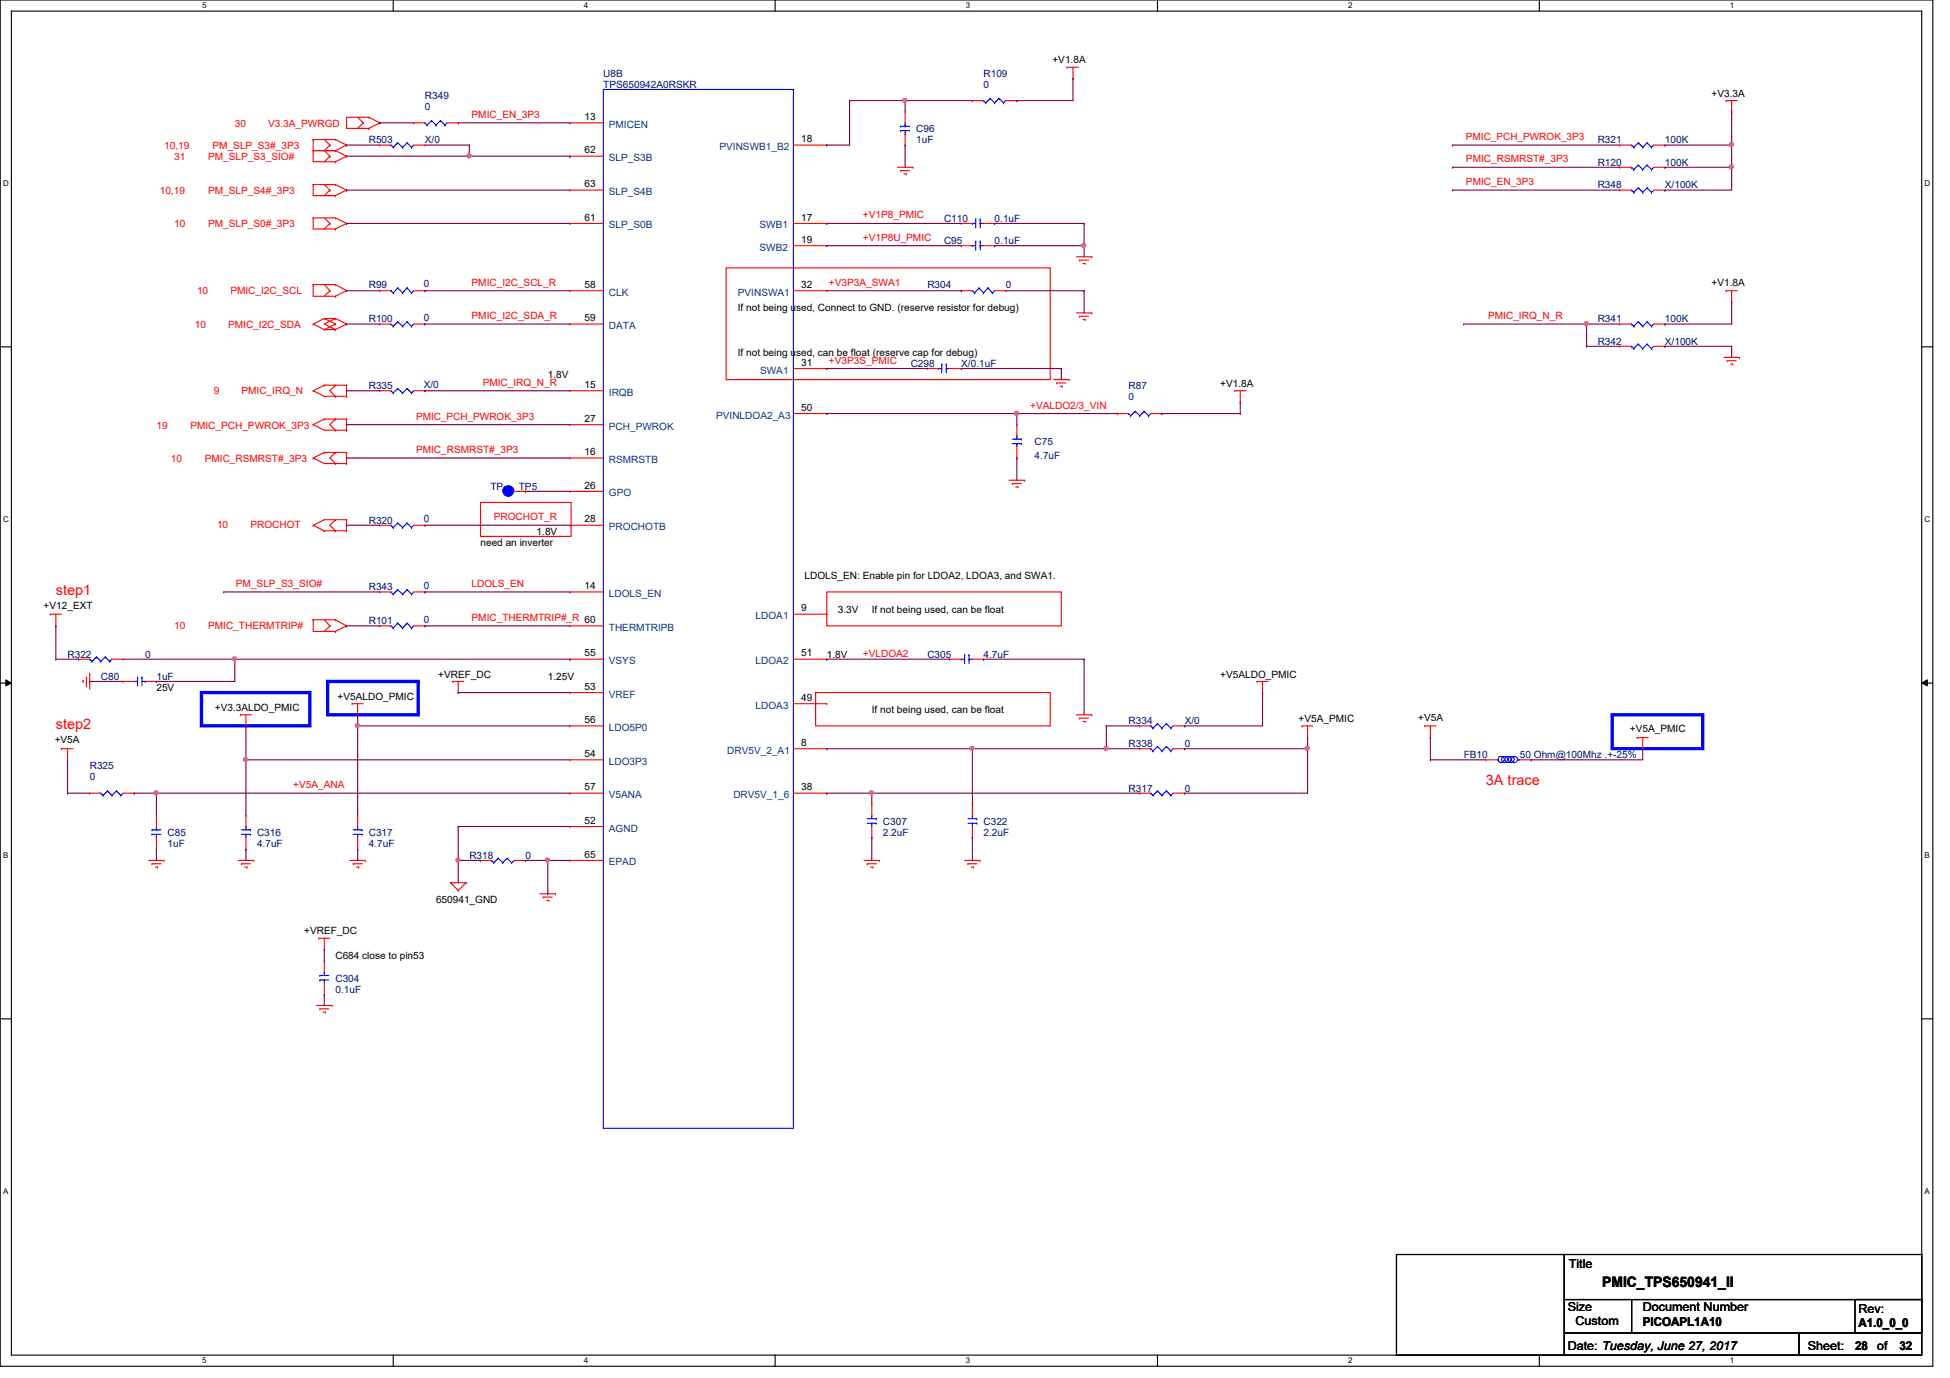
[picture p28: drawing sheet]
<svg xmlns="http://www.w3.org/2000/svg" width="297mm" height="210mm" viewBox="0 0 297 210" stroke-linecap="round" stroke-linejoin="round" font-family="sans-serif">
<defs><g id="words">
<g font-size="2.2" fill="#f00">
<text x="8.5" y="90.6">step1</text>
<text x="8.5" y="111">step2</text>
<text x="226.4" y="119.5">3A trace</text>
</g>
<text font-size="2.2" x="244" y="196">PMIC_TPS650941_II</text>
<g font-size="1.9">
<text x="239" y="193.1">Title</text>
<text x="238.8" y="199.6">Size</text>
<text x="240" y="201.8">Custom</text>
<text x="250.2" y="199.6">Document Number</text>
<text x="250.2" y="201.9">PICOAPL1A10</text>
<text x="283.1" y="202.1">A1.0_0_0</text>
<text x="283.1" y="200">Rev:</text>
<text x="238.8" y="205.6">Date: Tuesday, June 27, 2017</text>
<text x="275.4" y="205.6">Sheet:</text>
<text x="282.6" y="205.7">28</text>
<text x="286" y="205.6">of</text>
<text x="289.3" y="205.7">32</text>
</g>
<g font-size="1.5" fill="#000080">
<text x="91.9" y="11.7">U8B</text>
<text x="149.8" y="11.7">R109</text>
<text x="64.7" y="15.1">R349</text>
<text x="64.7" y="16.8">0</text>
<text x="91.9" y="13.4">TPS650942A0RSKR</text>
<text x="149.8" y="13.4">0</text>
<text x="56.2" y="21.8">R503</text>
<text x="64.7" y="21.8">X/0</text>
<text x="139.6" y="20.2">C96</text>
<text x="139.6" y="21.8">1uF</text>
<text x="243.4" y="21.8">R321</text>
<text x="253.6" y="21.8">100K</text>
<text x="243.4" y="28.7">R348</text>
<text x="243.4" y="25.2">R120</text>
<text x="253.6" y="28.7">X/100K</text>
<text x="253.6" y="25.2">100K</text>
<text x="143.8" y="33.8">C110</text>
<text x="151.5" y="33.8">0.1uF</text>
<text x="143.8" y="37.2">C95</text>
<text x="151.5" y="37.2">0.1uF</text>
<text x="56.2" y="43.9">R99</text>
<text x="64.6" y="43.8">0</text>
<text x="141.3" y="43.9">R304</text>
<text x="153.2" y="43.9">0</text>
<text x="56.2" y="49.1">R100</text>
<text x="64.6" y="48.9">0</text>
<text x="243.4" y="49.1">R341</text>
<text x="243.4" y="52.5">R342</text>
<text x="253.6" y="49.1">100K</text>
<text x="253.6" y="52.5">X/100K</text>
<text x="56.2" y="59.3">R335</text>
<text x="64.6" y="59.1">X/0</text>
<text x="138.7" y="55.9">C298</text>
<text x="146.4" y="55.9">X/0.1uF</text>
<text x="171.9" y="59.3">R87</text>
<text x="171.9" y="61">0</text>
<text x="157.6" y="67.8">C75</text>
<text x="157.6" y="69.9">4.7uF</text>
<text x="74.7" y="74.6">TP</text>
<text x="79" y="74.6">TP5</text>
<text x="56.2" y="79.8">R320</text>
<text x="64.6" y="79.5">0</text>
<text x="56.2" y="89.9">R343</text>
<text x="64.6" y="89.7">0</text>
<text x="56.2" y="95">R101</text>
<text x="64.6" y="94.8">0</text>
<text x="10.3" y="100.2">R322</text>
<text x="22.1" y="100.2">0</text>
<text x="141.3" y="100.2">C305</text>
<text x="149.8" y="100.2">4.7uF</text>
<text x="15.4" y="103.5">C80</text>
<text x="23.8" y="103.5">1uF</text>
<text x="171.9" y="110.3">R334</text>
<text x="171.9" y="113.8">R338</text>
<text x="180.5" y="110.3">X/0</text>
<text x="180.5" y="113.8">0</text>
<text x="13.7" y="117.2">R325</text>
<text x="13.7" y="118.9">0</text>
<text x="223" y="115.5">FB10</text>
<text x="231.5" y="115.5">50 Ohm@100Mhz .+-25%</text>
<text x="134.5" y="125.6">C307</text>
<text x="149.8" y="125.6">C322</text>
<text x="171.9" y="120.6">R317</text>
<text x="180.5" y="120.6">0</text>
<text x="25.5" y="127.3">C85</text>
<text x="25.5" y="129">1uF</text>
<text x="39.2" y="127.3">C316</text>
<text x="39.2" y="129">4.7uF</text>
<text x="56.2" y="127.3">C317</text>
<text x="56.2" y="129">4.7uF</text>
<text x="71.5" y="130.8">R318</text>
<text x="80" y="130.8">0</text>
<text x="134.5" y="127.3">2.2uF</text>
<text x="149.8" y="127.3">2.2uF</text>
<text x="51.1" y="149.5">C304</text>
<text x="51.1" y="151.2">0.1uF</text>
</g>
<g font-size="1.5">
<text x="160.3" y="9.6">+V1.8A</text>
<text x="260.7" y="14.7">+V3.3A</text>
<text x="89" y="18.3">13</text>
<text x="89" y="23.4">62</text>
<text x="122" y="21.7">18</text>
<text x="89" y="28.5">63</text>
<text x="89" y="33.6">61</text>
<text x="122" y="33.6">17</text>
<text x="122" y="37">19</text>
<text x="89" y="43.9">58</text>
<text x="112.4" y="47.4">If not being used, Connect to GND. (reserve resistor for debug)</text>
<text x="122" y="43.9">32</text>
<text x="260.7" y="43.6">+V1.8A</text>
<text x="89" y="48.9">59</text>
<text x="83.4" y="57.6">1.8V</text>
<text x="89" y="59.1">15</text>
<text x="112.4" y="54.2">If not being used, can be float (reserve cap for debug)</text>
<text x="122" y="55.7">31</text>
<text x="185.9" y="58.9">+V1.8A</text>
<text x="89" y="64.3">27</text>
<text x="122" y="62.6">50</text>
<text x="89" y="69.3">16</text>
<text x="89" y="74.4">26</text>
<text x="73.2" y="83.1">need an inverter</text>
<text x="81.7" y="81.4">1.8V</text>
<text x="89" y="79.6">28</text>
<text x="89" y="89.7">14</text>
<text x="122.6" y="88.2">LDOLS_EN: Enable pin for LDOA2, LDOA3, and SWA1.</text>
<text x="6.6" y="92.8">+V12_EXT</text>
<text x="122" y="93.1">9</text>
<text x="127.6" y="93.3">3.3V</text>
<text x="132.8" y="93.3">If not being used, can be float</text>
<text x="89" y="100">55</text>
<text x="122" y="100">51</text>
<text x="125.9" y="100.2">1.8V</text>
<text x="23.8" y="105.2">25V</text>
<text x="51.4" y="106.6">+V5ALDO_PMIC</text>
<text x="66.8" y="103.2">+VREF_DC</text>
<text x="83.4" y="103.5">1.25V</text>
<text x="89" y="105.1">53</text>
<text x="122" y="106.8">49</text>
<text x="185.9" y="103.2">+V5ALDO_PMIC</text>
<text x="8.3" y="113.2">+V5A</text>
<text x="32.7" y="108.3">+V3.3ALDO_PMIC</text>
<text x="89" y="110.2">56</text>
<text x="122" y="113.6">8</text>
<text x="132.8" y="108.6">If not being used, can be float</text>
<text x="197.8" y="110">+V5A_PMIC</text>
<text x="216" y="109.8">+V5A</text>
<text x="248.3" y="111.5">+V5A_PMIC</text>
<text x="89" y="115.3">54</text>
<text x="89" y="120.4">57</text>
<text x="89" y="125.5">52</text>
<text x="122" y="120.4">38</text>
<text x="89" y="130.6">65</text>
<text x="66.4" y="137.6">650941_GND</text>
<text x="46.4" y="142.3">+VREF_DC</text>
<text x="51.1" y="146.1">C684 close to pin53</text>
</g>
<g font-size="1.5" fill="#f00">
<text x="71.8" y="17.9">PMIC_EN_3P3</text>
<text x="25" y="22.7">10,19</text>
<text x="32.4" y="22.7">PM_SLP_S3#_3P3</text>
<text x="35.8" y="19.3">30</text>
<text x="40.8" y="19.3">V3.3A_PWRGD</text>
<text x="223.3" y="21.3">PMIC_PCH_PWROK_3P3</text>
<text x="24.3" y="29.5">10,19</text>
<text x="26.5" y="24.4">31</text>
<text x="31.7" y="29.5">PM_SLP_S4#_3P3</text>
<text x="31.7" y="24.4">PM_SLP_S3_SIO#</text>
<text x="223.3" y="28.2">PMIC_EN_3P3</text>
<text x="223.3" y="24.7">PMIC_RSMRST#_3P3</text>
<text x="26.5" y="34.6">10</text>
<text x="31.7" y="34.6">PM_SLP_S0#_3P3</text>
<text x="131.4" y="33.3">+V1P8_PMIC</text>
<text x="131.4" y="36.7">+V1P8U_PMIC</text>
<text x="30" y="44.8">10</text>
<text x="35.1" y="44.8">PMIC_I2C_SCL</text>
<text x="71.8" y="43.5">PMIC_I2C_SCL_R</text>
<text x="126.3" y="43.5">+V3P3A_SWA1</text>
<text x="29.7" y="50">10</text>
<text x="34.8" y="50">PMIC_I2C_SDA</text>
<text x="71.8" y="48.6">PMIC_I2C_SDA_R</text>
<text x="226.7" y="48.6">PMIC_IRQ_N_R</text>
<text x="32.6" y="59.9">9</text>
<text x="36.8" y="59.9">PMIC_IRQ_N</text>
<text x="73.5" y="58.8">PMIC_IRQ_N_R</text>
<text x="126.3" y="55.4">+V3P3S_PMIC</text>
<text x="23.8" y="65.3">19</text>
<text x="29" y="65.3">PMIC_PCH_PWROK_3P3</text>
<text x="63.4" y="63.9">PMIC_PCH_PWROK_3P3</text>
<text x="156.9" y="62.2">+VALDO2/3_VIN</text>
<text x="26" y="70.4">10</text>
<text x="31.2" y="70.4">PMIC_RSMRST#_3P3</text>
<text x="63.4" y="69">PMIC_RSMRST#_3P3</text>
<text x="33.1" y="80.4">10</text>
<text x="38.1" y="80.4">PROCHOT</text>
<text x="75.2" y="79.2">PROCHOT_R</text>
<text x="35.9" y="89.4">PM_SLP_S3_SIO#</text>
<text x="71.8" y="89.4">LDOLS_EN</text>
<text x="26.5" y="95.8">10</text>
<text x="31.7" y="95.8">PMIC_THERMTRIP#</text>
<text x="71.8" y="94.6">PMIC_THERMTRIP#_R 60</text>
<text x="131.4" y="100.1">+VLDOA2</text>
<text x="44.7" y="120.1">+V5A_ANA</text>
</g>
<g font-size="1.5" fill="#004080">
<text x="92.7" y="19.5">PMICEN</text>
<text x="109.6" y="22.9">PVINSWB1_B2</text>
<text x="92.7" y="24.6">SLP_S3B</text>
<text x="92.7" y="29.7">SLP_S4B</text>
<text x="92.7" y="34.8">SLP_S0B</text>
<text x="115.7" y="34.8">SWB1</text>
<text x="115.7" y="38.2">SWB2</text>
<text x="92.7" y="45">CLK</text>
<text x="112.4" y="45">PVINSWA1</text>
<text x="92.7" y="50.1">DATA</text>
<text x="115.8" y="56.9">SWA1</text>
<text x="92.7" y="60.3">IRQB</text>
<text x="92.7" y="65.4">PCH_PWROK</text>
<text x="109.1" y="63.8">PVINLDOA2_A3</text>
<text x="92.7" y="70.5">RSMRSTB</text>
<text x="92.7" y="75.6">GPO</text>
<text x="92.7" y="80.8">PROCHOTB</text>
<text x="92.7" y="90.9">LDOLS_EN</text>
<text x="115.1" y="94.3">LDOA1</text>
<text x="92.7" y="96.1">THERMTRIPB</text>
<text x="92.7" y="101.2">VSYS</text>
<text x="115.1" y="101.2">LDOA2</text>
<text x="92.7" y="106.3">VREF</text>
<text x="115.1" y="108">LDOA3</text>
<text x="92.7" y="111.3">LDO5P0</text>
<text x="92.7" y="116.5">LDO3P3</text>
<text x="110.8" y="114.8">DRV5V_2_A1</text>
<text x="92.7" y="121.6">V5ANA</text>
<text x="111.7" y="121.6">DRV5V_1_6</text>
<text x="92.7" y="126.7">AGND</text>
<text x="92.7" y="131.8">EPAD</text>
</g>
<g font-size="1.2">
<text x="30.8" y="1.3">5</text>
<text x="88.9" y="1.3">4</text>
<text x="147.1" y="1.3">3</text>
<text x="205.4" y="1.3">2</text>
<text x="263.5" y="1.3">1</text>
<text x=".5" y="28.4">D</text>
<text x="293.2" y="28.4">D</text>
<text x=".5" y="79.5">C</text>
<text x="293.2" y="79.5">C</text>
<text x=".5" y="130.7">B</text>
<text x="293.2" y="130.7">B</text>
<text x=".5" y="181.9">A</text>
<text x="293.2" y="181.9">A</text>
<text x="30.8" y="207.7">5</text>
<text x="88.9" y="207.7">4</text>
<text x="147.1" y="207.7">3</text>
<text x="205.4" y="207.7">2</text>
<text x="263.5" y="207.7">1</text>
</g>
</g></defs>
<path d="M0 0h294.4v208.1h-294.4zM1.7 1.7h291v204.7h-291z" fill="none" stroke="#000" stroke-width=".17"/>
<g fill="#fff">
<path d="M30.8 .2h.6v1.3h-.6z"/>
<path d="M30.8 206.6h.6v1.3h-.6z"/>
</g>
<path d="M59.9 0v1.7M59.9 206.4v1.7" fill="none" stroke="#000" stroke-width=".17"/>
<g fill="#fff">
<path d="M88.9 .2h.6v1.3h-.6z"/>
<path d="M88.9 206.6h.6v1.3h-.6z"/>
</g>
<path d="M118.1 0v1.7M118.1 206.4v1.7" fill="none" stroke="#000" stroke-width=".17"/>
<g fill="#fff">
<path d="M147.1 .2h.6v1.3h-.6z"/>
<path d="M147.1 206.6h.6v1.3h-.6z"/>
</g>
<path d="M176.3 0v1.7M176.3 206.4v1.7" fill="none" stroke="#000" stroke-width=".17"/>
<g fill="#fff">
<path d="M205.4 .2h.5v1.3h-.5z"/>
<path d="M205.4 206.6h.5v1.3h-.5z"/>
</g>
<path d="M234.5 0v1.7M234.5 206.4v1.7" fill="none" stroke="#000" stroke-width=".17"/>
<g fill="#fff">
<path d="M263.5 .2h.6v1.3h-.6z"/>
<path d="M263.5 206.6h.6v1.3h-.6z"/>
<path d="M.5 27.3h.7v1.3h-.7z"/>
<path d="M293.2 27.3h.7v1.3h-.7z"/>
<path d="M.5 78.4h.7v1.4h-.7z"/>
<path d="M293.2 78.4h.7v1.4h-.7z"/>
</g>
<path d="M0 52.8h1.7M292.7 52.8h1.7" fill="none" stroke="#000" stroke-width=".17"/>
<g fill="#fff">
<path d="M.5 129.6h.7v1.4h-.7z"/>
<path d="M293.2 129.6h.7v1.4h-.7z"/>
</g>
<path d="M0 104.1h1.7M292.7 104.1h1.7" fill="none" stroke="#000" stroke-width=".17"/>
<path d="M.9 103.5l.8 .6-.8 .4zM292.7 104.1l.9-.6v1z" fill="#000"/>
<path d="M.9 103.5l.8 .6-.8 .4zM292.7 104.1l.9-.6v1z" fill="none" stroke="#000" stroke-width=".15"/>
<g fill="#fff">
<path d="M.5 180.8h.7v1.3h-.7z"/>
<path d="M293.2 180.8h.7v1.3h-.7z"/>
</g>
<path d="M0 155.2h1.7M292.7 155.2h1.7M212.7 191.1h25.6v15.3h-25.6zM238.3 198h10.2v5h-10.2zM238.3 191.1h54.4v6.9h-54.4zM248.5 198h44.2v5h-44.2zM282.6 198h10.1v5h-10.1zM238.3 203h35.7v3.4h-35.7zM274 203h18.7v3.4h-18.7z" fill="none" stroke="#000" stroke-width=".17"/>
<path d="M30.7 105.5h16.5v5.1h-16.5zM49.9 103.8h13.8v5.1h-13.8zM245.6 108.9h13.8v5.1h-13.8z" fill="none" stroke="#00f" stroke-width=".51"/>
<g fill="none" stroke="#f00" stroke-width=".17">
<path d="M52.8 17.9h.1M52.8 17.9v1.7h3.4M52.8 17.9h3.4M54.5 17.9l.8 .8M55.3 18.7h.1M55.3 18.7l-.8 .9M56.2 19.6h.1M56.2 17.9h.1M56.2 17.9l1.7 .8M57.9 18.7h.1M57.9 18.7l-1.7 .9M162.5 10.2h.1"/>
<path d="M162.5 10.2h1.8M163.4 11.9h.1M163.4 10.2v1.7M262.9 15.3h.1M262.9 15.3h1.7M263.8 17h.1M263.8 15.3v1.7M47.7 28.1h.1M47.7 33.2h.1M47.7 22.9h.1M47.7 21.3h.1M47.7 28.1v1.7h3.4"/>
<path d="M47.7 28.1h3.4M47.7 21.3v3.3h3.4M47.7 33.2v1.7h3.4M47.7 33.2h3.4M47.7 22.9h3.4M47.7 21.3h3.4M49.4 28.1l.8 .9M49.4 33.2l.8 .8M49.4 21.3l.8 .8M50.2 29h.1M50.2 34h.1M50.2 23.8h.1"/>
<path d="M50.2 22.1h.1M50.2 29l-.8 .8M50.2 34l-.8 .9M50.2 23.8l-.8 .8M50.2 22.1l-.8 .8 .8 .9M51.1 29.8h.1M51.1 28.1h.1M51.1 34.9h.1M51.1 33.2h.1M51.1 24.6h.1M51.1 22.9h.1M51.1 21.3h.1"/>
<path d="M51.1 28.1l1.7 .9M51.1 33.2l1.7 .8M51.1 22.9l1.7 .9M51.1 21.3l1.7 .8M52.8 29h.1M52.8 34h.1M52.8 23.8h.1M52.8 22.1h.1M52.8 29l-1.7 .8M52.8 34l-1.7 .9M52.8 23.8l-1.7 .8M52.8 22.1l-1.7 .8"/>
<path d="M136.7 25.5h2.4M137.2 26h.1M137.2 26h1.4M137.7 26.5h.3M138 26.5h.1M139.1 25.5h.1M146.4 37.4h.1M146.4 37.4h1.7M149.8 37.4h1.7M151.5 37.4h.1M164 39.1h2.3M164.5 39.6h.1"/>
<path d="M164.5 39.6h1.3M166.3 39.1h.1M246.8 22.1h.1M246.8 22.1h1.7M251.9 22.1h1.7M253.6 22.1h.1M47.7 59.5h.1M47.7 43.3h.1M47.7 49.4h.1M47.7 59.5l1.7 .9h3.4M47.7 43.3v1.8h3.4M47.7 43.3h3.4"/>
<path d="M47.7 49.4l1.7 .8M49.4 58.7h.1M49.4 50.2h.1M49.4 48.5h.1M49.4 58.7l-1.7 .8M49.4 58.7h3.4M49.4 43.3l.8 1M49.4 50.2h1.7M49.4 48.5h1.7M49.4 48.5l-1.7 .9M49.4 48.5l1.7 .9M50.2 44.3h.1"/>
<path d="M50.2 44.3l-.8 .8M51.1 58.7h.1M51.1 45.1h.1M51.1 43.3h.1M51.1 48.5h.1M51.1 50.2h.1M51.1 49.4h.1M51.1 58.7l-.9 .8 .9 .9M51.1 43.3l1.7 1M51.1 48.5l1.7 .9M51.1 48.5l-1.7 .9 1.7 .8M51.1 49.4l-1.7 .8"/>
<path d="M52.8 58.7h.1M52.8 44.3h.1M52.8 49.4h.1M52.8 58.7v1.7M52.8 44.3l-1.7 .8M52.8 49.4l-1.7 .8M57.9 44.3h.1M57.9 44.3h1.7M63 44.3h1.7M64.7 44.3h.1M110.6 40.8h49.4v17h-49.4zM146.4 44.3h.1"/>
<path d="M146.4 44.3h1.7M151.5 44.3h1.7M153.2 44.3h.1M160.5 57.8h2.4M161 58.3h.1M161 58.3h1.3M161.5 58.8h.3M161.8 58.8h.1M162.9 57.8h.1M164 47.7h2.3M164.5 48.2h.1M164.5 48.2h1.3"/>
<path d="M165 48.7h.3M165 40.1h.3M165.3 48.7h.1M165.3 40.1h.1M166.3 47.7h.1M188.1 59.5h.1M188.1 59.5h1.7M188.9 59.5v1.8M262.6 54.4h2.4M262.9 44.3h.1M262.9 44.3h1.7M263.1 54.9h.1"/>
<path d="M263.1 54.9h1.4M263.6 55.5h.3M263.8 46h.1M263.8 44.3v1.7M263.9 55.5h.1M265 54.4h.1M47.7 64.7h.1M47.7 69.8h.1M47.7 64.7l1.7 .8h3.4M47.7 69.8l1.7 .8h3.4M49.4 63.8h.1M49.4 68.9h.1"/>
<path d="M49.4 63.8l-1.7 .9M49.4 63.8h3.4M49.4 68.9l-1.7 .9M49.4 68.9h3.4M51.1 65.5h.1M51.1 63.8h.1M51.1 60.4h.1M51.1 79.2h.1M51.1 70.6h.1M51.1 68.9h.1M51.1 63.8l-.9 .9 .9 .8M51.1 79.2l-.9 .8 .9 .9"/>
<path d="M51.1 68.9l-.9 .9 .9 .8M52.8 65.5h.1M52.8 63.8h.1M52.8 60.4h.1M52.8 79.2h.1M52.8 70.6h.1M52.8 68.9h.1M52.8 63.8v1.7M52.8 68.9v1.7M52.8 79.2v1.7M52.8 79.2h-3.4l-1.7 .8M73.2 76.5h13.8v5.2h-13.8z"/>
<path d="M153.7 73.2h2.4M154.2 73.7h.1M154.2 73.7h1.4M154.7 74.2h.4M154.9 69.8h.1M154.9 64.7h.1M154.9 64.7v1.7M154.9 68.1v1.7M155.1 74.2h.1M156.1 73.2h.1M188.9 61.3h.1M7.7 93.6h.1"/>
<path d="M7.7 93.6h1.7M8.5 95.3h.1M8.5 93.6v1.7M47.7 80h.1M47.7 94.4h.1M47.7 80l1.7 .9M47.7 94.4v1.8h3.4M47.7 94.4h3.4M49.4 80.9h.1M49.4 80.9h3.4M49.4 94.4l.8 .9M50.2 95.3h.1"/>
<path d="M50.2 95.3l-.8 .9M51.1 80.9h.1M51.1 96.2h.1M51.1 94.4h.1M51.1 94.4l1.7 .9M52.8 80.9h.1M52.8 95.3h.1M52.8 95.3l-1.7 .9M57.9 95.3h.1M57.9 95.3h1.7M63 95.3h1.7M64.7 95.3h.1"/>
<path d="M125.9 90.2h35.8v5.1h-35.8zM9.4 114h.1M9.4 114h1.7M10.3 115.7h.1M10.3 114v1.7M12.7 103.6h.1M12.7 103.6v.4M13.2 104.5h.1M13.2 103.1v1.4M13.7 102.6h.1M13.7 102.6v2.4M36.6 108.9h.1"/>
<path d="M36.6 108.9h1.7M37.5 110.6h.1M37.5 108.9v1.7M53.6 107.2h.1M53.6 107.2h1.7M54.5 108.9h.1M54.5 107.2v1.7M69 103.8h.1M69 103.8h1.7M69.8 105.5h.1M69.8 103.8v1.7M124.2 105.5h35.8v5.1h-35.8z"/>
<path d="M164 108.9h2.3M164.5 109.4h.1M164.5 109.4h1.3M165 109.9h.3M165.3 109.9h.1M166.3 108.9h.1M173.6 110.6h.1M173.6 110.6h1.7M178.7 110.6h1.8M180.5 110.6h.1M191.5 103.8h.1M191.5 103.8h1.7"/>
<path d="M192.3 105.5h.1M192.3 103.8v1.7M198.3 110.6h.1M198.3 110.6h1.7M199.2 112.4h.1M199.2 110.6v1.8M217 110.6h.1M217 110.6h1.7M217.9 112.4h.1M217.9 110.6v1.8M226.4 115.7h.1M226.4 115.7h1.6"/>
<path d="M231.5 115.7h1.7M233.2 115.7h.1M249.4 112.4h.1M249.4 112.4h1.7M250.2 114h.1M250.2 112.4v1.6M13.7 120.8h.1M13.7 120.8h1.7M18.8 120.8h1.6M20.4 120.8h.1M22.6 131.1h2.4M23.2 131.6h.1"/>
<path d="M23.2 131.6h1.3M23.7 132.1h.3M24 132.1h.1M25 131.1h.1M36.3 131.1h2.3M36.8 131.6h.1M36.8 131.6h1.3M37.3 132.1h.3M37.6 132.1h.1M38.6 131.1h.1M53.3 131.1h2.4M53.8 131.6h.1"/>
<path d="M53.8 131.6h1.4M54.3 132.1h.3M54.6 132.1h.1M55.7 131.1h.1M68.6 134.5h.1M68.6 134.5h2.4M68.6 134.5l1.2 1.1M69.8 135.6h.1M71 134.5h.1M71 134.5l-1.2 1.1M82.3 136.1h2.3M82.8 136.7h.1"/>
<path d="M82.8 136.7h1.3M83.3 137.2h.3M83.6 137.2h.1M84.6 136.1h.1M131.6 131.1h2.4M132.1 131.6h.1M132.1 131.6h1.4M132.6 132.1h.4M132.8 127.6h.1M132.8 122.5h.1M132.8 122.5v1.7M132.8 125.9v1.7"/>
<path d="M133 132.1h.1M134 131.1h.1M146.9 131.1h2.4M147.4 131.6h.1M147.4 131.6h1.4M148 132.1h.3M148.3 132.1h.1M149.3 131.1h.1M48.2 153.2h2.4M48.6 142.9h.1M48.6 142.9h1.6M48.7 153.7h.1"/>
<path d="M48.7 153.7h1.4M49.2 154.2h.4M49.4 144.6h.1M49.4 142.9v1.7M49.6 154.2h.1M50.6 153.2h.1"/>
</g>
<g fill="none" stroke="#00f" stroke-width=".17">
<path d="M148.1 37.4h.1M148.1 37.4h.5M148.6 36.7h.1M148.6 36.7v1.4M149.3 36.7h.1M149.3 37.4h.1M149.3 37.4h.5M149.3 36.7v1.4M248.5 22.1h.1M248.5 22.1l.4 .3M248.9 22.4h.1M249.6 21.8h.1"/>
<path d="M249.6 21.8l-.7 .6M249.6 21.8l.6 .6M250.2 22.4h.1M250.9 21.8h.1M250.9 21.8l.7 .6M250.9 21.8l-.7 .6M251.6 22.4h.1M251.9 22.1l-.3 .3M59.6 44.3h.1M59.6 44.3l.3 .3M59.9 44.6h.1M60.6 43.9h.1"/>
<path d="M60.6 43.9l-.7 .7M60.6 43.9l.7 .7M61.3 44.6h.1M62 43.9h.1M62 43.9l.7 .7M62 43.9l-.7 .7M62.7 44.6h.1M63 44.3l-.3 .3M148.1 44.3h.1M148.1 44.3l.4 .3M148.5 44.6h.1M149.1 43.9h.1"/>
<path d="M149.1 43.9l-.6 .7M149.1 43.9l.7 .7M149.8 44.6h.1M150.5 43.9h.1M150.5 43.9l.7 .7M150.5 43.9l-.7 .7M151.2 44.6h.1M151.5 44.3l-.3 .3M154.2 66.9h1.4M154.2 67.6h1.4M154.9 66.4h.1M154.9 67.6h.1"/>
<path d="M154.9 66.4v.5M154.9 67.6v.5M155.6 66.9h.1M155.6 67.6h.1M59.6 95.3h.1M59.6 95.3l.3 .4M59.9 95.7h.1M60.6 94.9h.1M60.6 94.9l-.7 .8M60.6 94.9l.7 .8M61.3 95.7h.1M62 94.9h.1"/>
<path d="M62 94.9l.7 .8M62 94.9l-.7 .8M62.7 95.7h.1M63 95.3l-.3 .4M175.3 110.6h.1M175.3 110.6l.3 .3M175.6 110.9h.1M176.3 110.2h.1M176.3 110.2l-.7 .7M176.3 110.2l.7 .7M177 110.9h.1M177.7 110.2h.1"/>
<path d="M177.7 110.2l.6 .7M177.7 110.2l-.7 .7M178.3 110.9h.1M178.7 110.6l-.4 .3M228 115.7h.2M228.2 115.7h.1M231.3 115.7h.1M231.3 115.7h.2M15.4 120.8h.1M15.4 120.8l.3 .4M15.7 121.2h.1M16.4 120.5h.1"/>
<path d="M16.4 120.5l-.7 .7M16.4 120.5l.7 .7M17.1 121.2h.1M17.7 120.5h.1M17.7 120.5l.7 .7M17.7 120.5l-.6 .7M18.4 121.2h.1M18.8 120.8l-.4 .4M132.1 124.7h1.4M132.1 125.4h1.4M132.8 124.2h.1M132.8 125.4h.1"/>
<path d="M132.8 124.2v.5M132.8 125.4v.5M133.5 124.7h.1M133.5 125.4h.1"/>
<circle cx="228.7" cy="115.7" r=".48"/>
<circle cx="229.2" cy="115.7" r=".48"/>
<circle cx="229.7" cy="115.7" r=".48"/>
<circle cx="230.2" cy="115.7" r=".48"/>
<circle cx="230.7" cy="115.7" r=".48"/>
</g>
<circle cx="77.4" cy="74.8" r=".83" fill="#00f"/>
<g fill="none" stroke="#00f" stroke-width=".17">
<path d="M64.7 18.7h.1M64.7 18.7l.4 .3M65.1 19h.1M65.7 18.4h.1M65.7 18.4l-.6 .6M65.7 18.4l.7 .6M66.4 19h.1M67.1 18.4h.1M67.1 18.4l.7 .6M67.1 18.4l-.7 .6M67.8 19h.1M68.1 18.7l-.3 .3"/>
<path d="M91.9 13.6h29v158.3h-29zM137.2 19.9h.1M137.2 19.2h.1M137.2 19.9h1.4M137.2 19.2h1.4M137.9 19.2h.1M137.9 18.7v.5M137.9 19.9v.5M149.8 15.3h.1M149.8 15.3l.4 .4M150.2 15.7h.1M150.8 15h.1"/>
<path d="M150.8 15l-.6 .7M150.8 15l.7 .7M151.5 15.7h.1M152.2 15h.1M152.2 15l.7 .7M152.2 15l-.7 .7M152.9 15.7h.1M153.2 15.3l-.3 .4M59.6 22.1h.1M59.6 22.1l.3 .3M59.9 22.4h.1M60.6 21.8h.1"/>
<path d="M60.6 21.8l-.7 .6M60.6 21.8l.7 .6M61.3 22.4h.1M62 21.8h.1M62 21.8l.7 .6M62 21.8l-.7 .6M62.7 22.4h.1M63 22.1l-.3 .3M137.9 20.4h.1M148.1 34h.1M148.1 34h.5M148.6 33.4h.1"/>
<path d="M148.6 33.4v1.3M149.3 33.4h.1M149.3 34h.1M149.3 34h.5M149.3 33.4v1.3M248.5 29h.1M248.5 25.5h.1M248.5 29l.4 .3M248.5 25.5l.4 .3M248.9 29.3h.1M248.9 25.8h.1M249.6 28.6h.1"/>
<path d="M249.6 25.1h.1M249.6 28.6l-.7 .7M249.6 28.6l.6 .7M249.6 25.1l-.7 .7M249.6 25.1l.6 .7M250.2 29.3h.1M250.2 25.8h.1M250.9 28.6h.1M250.9 25.1h.1M250.9 28.6l.7 .7M250.9 28.6l-.7 .7M250.9 25.1l.7 .7"/>
<path d="M250.9 25.1l-.7 .7M251.6 29.3h.1M251.6 25.8h.1M251.9 29l-.3 .3M251.9 25.5l-.3 .3M59.6 59.5h.1M59.6 49.4h.1M59.6 59.5l.3 .4M59.6 49.4l.3 .3M59.9 59.9h.1M59.9 49.7h.1M60.6 59.2h.1"/>
<path d="M60.6 49h.1M60.6 59.2l-.7 .7M60.6 59.2l.7 .7M60.6 49l-.7 .7M60.6 49l.7 .7M61.3 59.9h.1M61.3 49.7h.1M62 59.2h.1M62 49h.1M62 59.2l.7 .7M62 59.2l-.7 .7M62 49l.7 .7"/>
<path d="M62 49l-.7 .7M62.7 59.9h.1M62.7 49.7h.1M63 59.5l-.3 .4M63 49.4l-.3 .3M143 56.1h.1M143 56.1h.5M143.5 55.5h.1M143.5 55.5v1.3M144.1 55.5h.1M144.1 56.1h.1M144.1 56.1h.5"/>
<path d="M144.1 55.5v1.3M248.5 49.4h.1M248.5 52.7h.1M248.5 49.4l.4 .3M248.5 52.7l.4 .4M248.9 49.7h.1M248.9 53.1h.1M249.6 49h.1M249.6 52.4h.1M249.6 49l-.7 .7M249.6 49l.6 .7M249.6 52.4l-.7 .7"/>
<path d="M249.6 52.4l.6 .7M250.2 49.7h.1M250.2 53.1h.1M250.9 49h.1M250.9 52.4h.1M250.9 49l.7 .7M250.9 49l-.7 .7M250.9 52.4l.7 .7M250.9 52.4l-.7 .7M251.6 49.7h.1M251.6 53.1h.1M251.9 49.4l-.3 .3"/>
<path d="M251.9 52.7l-.3 .4M60.6 79.7h.1M60.6 79.7l-.7 .6M60.6 79.7l.7 .6M62 79.7h.1M62 79.7l.7 .6M62 79.7l-.7 .6M171.9 63h.1M171.9 63l.4 .3M172.3 63.3h.1M172.9 62.7h.1M172.9 62.7l-.6 .6"/>
<path d="M172.9 62.7l.7 .6M173.6 63.3h.1M174.3 62.7h.1M174.3 62.7l.7 .6M174.3 62.7l-.7 .6M175 63.3h.1M175.3 63l-.3 .3M59.6 80h.1M59.6 90.2h.1M59.6 80l.3 .3M59.6 90.2l.3 .3M59.9 80.3h.1"/>
<path d="M59.9 90.5h.1M60.6 89.8h.1M60.6 89.8l-.7 .7M60.6 89.8l.7 .7M61.3 80.3h.1M61.3 90.5h.1M62 89.8h.1M62 89.8l.7 .7M62 89.8l-.7 .7M62.7 80.3h.1M62.7 90.5h.1M63 80l-.3 .3"/>
<path d="M63 90.2l-.3 .3M146.9 99.7h.1M146.9 99.7v1.4M147.6 99.7h.1M147.6 99.7v1.4M13.7 100.4h.1M13.7 100.4l.3 .4M14 100.8h.1M14.7 100.1h.1M14.7 100.1l-.7 .7M14.7 100.1l.7 .7M15.4 100.8h.1"/>
<path d="M16 100.1h.1M16 100.1l.7 .7M16 100.1l-.6 .7M16.7 100.8h.1M17.1 100.4l-.4 .4M20.4 103.8h.6M21 103.1h.1M21 103.8h.1M21 103.1v1.4M21.6 103.1h.1M21.6 103.1v1.4M21.6 103.8h.5"/>
<path d="M22.1 103.8h.1M146.4 100.4h.1M146.4 100.4h.5M147.6 100.4h.1M147.6 100.4h.5M175.3 114h.1M175.3 114l.3 .4M175.6 114.4h.1M176.3 113.7h.1M176.3 113.7l-.7 .7M176.3 113.7l.7 .7M177 114.4h.1"/>
<path d="M177.7 113.7h.1M177.7 113.7l.6 .7M177.7 113.7l-.7 .7M178.3 114.4h.1M178.7 114l-.4 .4M23.2 127.1h.1M23.2 126.4h.1M23.2 126.4h1.3M23.2 127.1h1.3M23.8 127.6h.1M23.8 126.4h.1M23.8 125.9v.5"/>
<path d="M23.8 127.1v.5M36.8 126.4h1.3M36.8 127.1h1.3M37.5 125.9h.1M37.5 127.1h.1M37.5 125.9v.5M37.5 127.1v.5M38.1 126.4h.1M38.1 127.1h.1M53.8 126.4h1.4M53.8 127.1h1.4M54.5 125.9h.1"/>
<path d="M54.5 127.1h.1M54.5 125.9v.5M54.5 127.1v.5M55.2 126.4h.1M55.2 127.1h.1M74.9 131.1h.1M74.9 131.1l.3 .3M75.2 131.4h.1M75.9 130.7h.1M75.9 130.7l-.7 .7M75.9 130.7l.7 .7M76.6 131.4h.1"/>
<path d="M77.3 130.7h.1M77.3 130.7l.6 .7M77.3 130.7l-.7 .7M77.9 131.4h.1M78.4 131.1l-.5 .3M147.4 124.7h1.4M147.4 125.4h1.4M148.1 124.2h.1M148.1 125.4h.1M148.1 124.2v.5M148.1 125.4v.5M148.8 124.7h.1"/>
<path d="M148.8 125.4h.1M175.3 120.8h.1M175.3 120.8l.3 .4M175.6 121.2h.1M176.3 120.5h.1M176.3 120.5l-.7 .7M176.3 120.5l.7 .7M177 121.2h.1M177.7 120.5h.1M177.7 120.5l.6 .7M177.7 120.5l-.7 .7M178.3 121.2h.1"/>
<path d="M178.7 120.8l-.4 .4M48.7 148.6h.1M48.7 149.3h.1M48.7 148.6h1.4M48.7 149.3h1.4M49.4 148.1h.1M49.4 149.3h.1M49.4 148.1v.5M49.4 149.3v.5"/>
<circle cx="77.4" cy="74.8" r=".83"/>
</g>
<g fill="none" stroke="#f00" stroke-width=".17">
<path d="M63 18.7h.1M63 18.7h1.7M68.1 18.7h1.7M69.8 18.7h.1M86.8 18.7h.1M86.8 18.7h5.1M137.9 17h.1M137.9 17v1.7M148.1 15.3h.1M148.1 15.3h1.7M153.2 15.3h1.7M154.9 15.3h.1"/>
<path d="M57.9 22.1h.1M57.9 22.1h1.7M63 22.1h1.7M64.7 22.1h.1M86.8 23.8h.1M86.8 29h.1M86.8 34h.1M86.8 23.8h5.1M86.8 29h5.1M86.8 34h5.1M120.9 22.1h5M120.9 34h5"/>
<path d="M120.9 37.4h5M125.9 37.4h.1M125.9 22.1h.1M125.9 34h.1M137.9 22.1h.1M137.9 20.4v1.7M146.4 34h.1M146.4 34h1.7M149.8 34h1.7M151.5 34h.1M246.8 29h.1M246.8 25.5h.1"/>
<path d="M246.8 29h1.7M246.8 25.5h1.7M251.9 29h1.7M251.9 25.5h1.7M253.6 29h.1M253.6 25.5h.1M57.9 59.5h.1M57.9 49.4h.1M57.9 49.4h1.7M57.9 59.5h1.7M63 49.4h1.7M63 59.5h1.7"/>
<path d="M64.7 59.5h.1M64.7 49.4h.1M86.8 44.3h.1M86.8 49.4h.1M86.8 59.5h.1M86.8 49.4h5.1M86.8 44.3h5.1M86.8 59.5h5.1M120.9 44.3h5M120.9 56.1h5M125.9 44.3h.1M125.9 56.1h.1"/>
<path d="M141.3 56.1h.1M141.3 56.1h1.7M144.6 56.1h1.8M146.4 56.1h.1M246.8 49.4h.1M246.8 52.7h.1M246.8 49.4h1.7M246.8 52.7h1.7M251.9 49.4h1.7M251.9 52.7h1.7M253.6 49.4h.1M253.6 52.7h.1"/>
<path d="M78.4 74.8h1.6M80 74.8h.1M86.8 64.7h.1M86.8 69.8h.1M86.8 74.8h.1M86.8 74.8h5.1M86.8 64.7h5.1M86.8 69.8h5.1M120.9 63h5M125.9 63h.1M170.2 63h.1M170.2 63h1.7"/>
<path d="M175.3 63h1.7M177 63h.1M57.9 80h.1M57.9 90.2h.1M57.9 80h1.7M57.9 90.2h1.7M63 80h1.7M63 90.2h1.7M64.7 80h.1M64.7 90.2h.1M86.8 80h.1M86.8 90.2h.1"/>
<path d="M86.8 95.3h.1M86.8 80h5.1M86.8 90.2h5.1M86.8 95.3h5.1M120.9 93.6h5M125.9 93.6h.1M12 100.4h.1M12 100.4h1.7M17.1 100.4h1.7M18.8 100.4h.1M18.8 103.8h.1M18.8 103.8h1.6"/>
<path d="M22.1 103.8h1.7M23.8 103.8h.1M86.8 100.4h.1M86.8 105.5h.1M86.8 110.6h.1M86.8 115.7h.1M86.8 100.4h5.1M86.8 105.5h5.1M86.8 110.6h5.1M86.8 115.7h5.1M120.9 114h5M120.9 100.4h5"/>
<path d="M120.9 107.2h5M125.9 107.2h.1M125.9 100.4h.1M125.9 114h.1M144.6 100.4h.1M144.6 100.4h1.8M148.1 100.4h1.7M149.8 100.4h.1M173.6 114h.1M173.6 114h1.7M178.7 114h1.8M180.5 114h.1"/>
<path d="M23.8 124.2h.1M23.8 129.4h.1M23.8 124.2v1.7M23.8 127.6v1.8M37.5 129.4h.1M37.5 124.2h.1M37.5 124.2v1.7M37.5 127.6v1.8M54.5 129.4h.1M54.5 124.2h.1M54.5 124.2v1.7M54.5 127.6v1.8"/>
<path d="M73.2 131.1h.1M73.2 131.1h1.7M78.4 131.1h1.6M80 131.1h.1M86.8 120.8h.1M86.8 125.9h.1M86.8 131.1h.1M86.8 120.8h5.1M86.8 125.9h5.1M86.8 131.1h5.1M120.9 120.8h5M125.9 120.8h.1"/>
<path d="M148.1 127.6h.1M148.1 122.5h.1M148.1 122.5v1.7M148.1 125.9v1.7M173.6 120.8h.1M173.6 120.8h1.7M178.7 120.8h1.8M180.5 120.8h.1M49.4 151.5h.1M49.4 146.4h.1M49.4 146.4v1.7M49.4 149.8v1.7"/>
</g>
<path d="M221.3 29h.1M221.3 29h25.5M253.6 29h.1M263.8 25.5h.1M263.8 25.5v3.5h-10.2" fill="none" stroke="#800040" stroke-width=".17"/>
<circle cx="263.7" cy="25.4" r=".31" fill="#f0f"/>
<circle cx="263.7" cy="25.4" r=".31" fill="none" stroke="#f0f" stroke-width=".17"/>
<g fill="none" stroke="#800040" stroke-width=".17">
<path d="M223 49.4h.1M223 49.4h18.7M241.7 49.4h.1M241.7 52.7h.1M241.7 49.4v3.3M241.7 52.7h5.1M217.9 115.7h.1M217.9 112.4h.1M217.9 115.7h8.5M217.9 112.4v3.3M233.2 115.7h.1M250.2 114h.1"/>
<path d="M250.2 114v1.7h-17"/>
</g>
<circle cx="241.6" cy="49.3" r=".31" fill="#f0f"/>
<circle cx="241.6" cy="49.3" r=".31" fill="none" stroke="#f0f" stroke-width=".17"/>
<g fill="none" stroke="#800040" stroke-width=".17">
<path d="M221.3 22.1h.1M221.3 22.1h25.5M253.6 22.1h.1M253.6 22.1h10.2M263.8 22.1h.1M263.8 22.1v3.4M125.9 44.3h20.5M146.4 44.3h.1M153.2 44.3h11.9M165.1 44.3h.1M253.6 52.7h.1M253.6 52.7h10.2"/>
<path d="M263.8 52.7h.1M263.8 52.7v1.7"/>
</g>
<circle cx="263.7" cy="22" r=".31" fill="#f0f"/>
<circle cx="263.7" cy="22" r=".31" fill="none" stroke="#f0f" stroke-width=".17"/>
<g fill="none" stroke="#800040" stroke-width=".17">
<path d="M57.9 18.7h.1M57.9 18.7h5.1M151.5 34h.1M151.5 34h13.6M165.1 44.3h.1M165.1 44.3v3.4M241.7 49.4h.1M241.7 49.4h5.1M253.6 49.4h.1M263.8 46h.1M263.8 46v3.4h-10.2M37.5 115.7h.1"/>
<path d="M37.5 115.7v8.5M125.9 100.4h.1M125.9 100.4h18.7M149.8 100.4h.1M149.8 100.4h15.3M69.8 125.9h.1M69.8 131.1h.1M69.8 125.9h17M69.8 131.1v3.4M83.4 131.1h.1M83.4 131.1h3.4"/>
</g>
<circle cx="69.8" cy="131" r=".31" fill="#f0f"/>
<circle cx="69.8" cy="131" r=".31" fill="none" stroke="#f0f" stroke-width=".17"/>
<path d="M129.4 15.3h.1M129.4 15.3h8.5M137.9 15.3h.1M137.9 15.3v1.7M163.4 11.9h.1M163.4 11.9v3.4M137.9 22.1h.1M137.9 22.1v3.4M69.8 131.1h.1M69.8 125.9h.1M69.8 131.1h3.4M69.8 125.9v5.2" fill="none" stroke="#800040" stroke-width=".17"/>
<circle cx="137.8" cy="15.3" r=".31" fill="#f0f"/>
<circle cx="137.8" cy="15.3" r=".31" fill="none" stroke="#f0f" stroke-width=".17"/>
<g fill="none" stroke="#800040" stroke-width=".17">
<path d="M129.4 15.3h.1M129.4 15.3v6.8h-3.5M137.9 15.3h.1M137.9 15.3h10.2M154.9 15.3h.1M154.9 15.3h8.5M125.9 22.1h.1M168.5 114h.1M168.5 114h5.1M125.9 120.8h.1M125.9 120.8h47.7M132.8 127.6h.1"/>
<path d="M132.8 120.8h.1M132.8 120.8v1.7M132.8 127.6v3.5M148.1 127.6h.1M148.1 127.6v3.5"/>
</g>
<circle cx="132.7" cy="120.8" r=".31" fill="#f0f"/>
<circle cx="132.7" cy="120.8" r=".31" fill="none" stroke="#f0f" stroke-width=".17"/>
<path d="M125.9 114h.1M125.9 114h22.2M148.1 114h.1M148.1 114v8.5M180.5 114h.1M180.5 114h18.7" fill="none" stroke="#800040" stroke-width=".17"/>
<circle cx="199.1" cy="114" r=".31" fill="#f0f"/>
<circle cx="199.1" cy="114" r=".31" fill="none" stroke="#f0f" stroke-width=".17"/>
<path d="M125.9 37.4h.1M125.9 37.4h20.5M148.1 114h.1M168.5 110.6h.1M168.5 110.6h5.1M168.5 110.6v3.4h-20.4M199.2 114h.1M199.2 114v6.8" fill="none" stroke="#800040" stroke-width=".17"/>
<circle cx="168.5" cy="114" r=".31" fill="#f0f"/>
<circle cx="168.5" cy="114" r=".31" fill="none" stroke="#f0f" stroke-width=".17"/>
<circle cx="148.1" cy="114" r=".31" fill="#f0f"/>
<circle cx="148.1" cy="114" r=".31" fill="none" stroke="#f0f" stroke-width=".17"/>
<g fill="none" stroke="#800040" stroke-width=".17">
<path d="M125.9 34h.1M125.9 34h20.5M125.9 56.1h.1M125.9 56.1h15.4M125.9 63h.1M125.9 63h29M154.9 69.8h.1M154.9 63h.1M154.9 63v1.7M154.9 69.8v3.4M177 63h.1M177 63h11.9"/>
<path d="M188.9 63h.1M188.9 61.3v1.7M180.5 110.6h.1M192.3 105.5h.1M192.3 105.5v5.1h-11.8"/>
</g>
<circle cx="154.8" cy="62.9" r=".31" fill="#f0f"/>
<circle cx="154.8" cy="62.9" r=".31" fill="none" stroke="#f0f" stroke-width=".17"/>
<g fill="none" stroke="#800040" stroke-width=".17">
<path d="M69.8 18.7h.1M69.8 18.7h17M52.8 29h.1M52.8 34h.1M52.8 29h34M52.8 34h34M165.1 37.4h.1M165.1 37.4v1.7M52.8 44.3h.1M52.8 49.4h.1M52.8 59.5h.1M52.8 44.3h5.1"/>
<path d="M52.8 49.4h5.1M52.8 59.5h5.1M64.7 49.4h.1M64.7 44.3h.1M64.7 59.5h.1M64.7 44.3h22.1M64.7 49.4h22.1M64.7 59.5h22.1M52.8 64.7h.1M52.8 69.8h.1M52.8 64.7h34M52.8 69.8h34"/>
<path d="M80 74.8h.1M80 74.8h6.8M154.9 63h.1M154.9 63h15.3M52.8 80h.1M52.8 95.3h.1M52.8 80h5.1M52.8 95.3h5.1M64.7 80h.1M64.7 95.3h.1M64.7 90.2h.1M64.7 80h22.1"/>
<path d="M64.7 95.3h22.1M64.7 90.2h22.1M23.8 120.8h.1M23.8 120.8h63"/>
</g>
<circle cx="23.8" cy="120.8" r=".31" fill="#f0f"/>
<circle cx="23.8" cy="120.8" r=".31" fill="none" stroke="#f0f" stroke-width=".17"/>
<path d="M10.3 115.7h.1M10.3 115.7v5.1M37.5 115.7h.1M37.5 115.7h49.3M10.3 120.8h.1M10.3 120.8h3.4" fill="none" stroke="#800040" stroke-width=".17"/>
<circle cx="37.4" cy="115.7" r=".31" fill="#f0f"/>
<circle cx="37.4" cy="115.7" r=".31" fill="none" stroke="#f0f" stroke-width=".17"/>
<path d="M37.5 110.6h.1M37.5 110.6v5.1M54.5 108.9h.1M54.5 110.6h.1M54.5 108.9v1.7M54.5 110.6h32.3" fill="none" stroke="#800040" stroke-width=".17"/>
<circle cx="54.4" cy="110.5" r=".31" fill="#f0f"/>
<circle cx="54.4" cy="110.5" r=".31" fill="none" stroke="#f0f" stroke-width=".17"/>
<g fill="none" stroke="#800040" stroke-width=".17">
<path d="M151.5 37.4h.1M151.5 37.4h13.6M146.4 56.1h.1M146.4 56.1h15.3M161.7 56.1h.1M161.7 56.1v1.7M18.8 100.4h17M35.8 100.4h.1M54.5 110.6h.1M54.5 110.6v13.6M69.8 105.5h.1M69.8 105.5h17"/>
<path d="M199.2 112.4h.1M199.2 112.4v1.6M37.5 129.4h.1M37.5 129.4v1.7M54.5 129.4h.1M54.5 129.4v1.7M180.5 120.8h.1M180.5 120.8h18.7M49.4 144.6h.1M49.4 151.5h.1M49.4 144.6v1.8M49.4 151.5v1.7"/>
</g>
<circle cx="165.1" cy="37.4" r=".31" fill="#f0f"/>
<circle cx="165.1" cy="37.4" r=".31" fill="none" stroke="#f0f" stroke-width=".17"/>
<g fill="none" stroke="#800040" stroke-width=".17">
<path d="M263.8 17h.1M263.8 17v5.1M165.1 34h.1M165.1 34v3.4M221.3 25.5h.1M221.3 25.5h25.5M253.6 25.5h.1M253.6 25.5h10.2M34.1 90.2h.1M34.1 90.2h23.8M165.1 100.4h.1M165.1 100.4v8.5"/>
<path d="M20.4 120.8h.1M20.4 120.8h3.4M23.8 120.8h.1M23.8 129.4h.1M23.8 120.8v3.4M23.8 129.4v1.7M83.4 136.1h.1M83.4 131.1v5"/>
</g>
<circle cx="83.4" cy="131" r=".31" fill="#f0f"/>
<circle cx="83.4" cy="131" r=".31" fill="none" stroke="#f0f" stroke-width=".17"/>
<g fill="none" stroke="#800040" stroke-width=".17">
<path d="M8.5 95.3h.1M8.5 95.3v5.1M8.5 100.4h.1M8.5 100.4h3.5M13.7 103.8h.1M13.7 103.8h5.1M23.8 103.8h.1M35.8 100.4h.1M35.8 100.4h51M35.8 100.4v3.4h-12M86.8 100.4h.1M80 131.1h.1"/>
<path d="M80 131.1h3.4"/>
</g>
<circle cx="35.7" cy="100.4" r=".31" fill="#f0f"/>
<circle cx="35.7" cy="100.4" r=".31" fill="none" stroke="#f0f" stroke-width=".17"/>
<path d="M52.8 22.1h.1M52.8 23.8h34M52.8 22.1h5.1M64.7 22.1h6.8M71.5 23.8h.1M71.5 22.1h.1M71.5 22.1v1.7M86.8 23.8h.1" fill="none" stroke="#800040" stroke-width=".17"/>
<circle cx="71.4" cy="23.7" r=".31" fill="#f0f"/>
<circle cx="71.4" cy="23.7" r=".31" fill="none" stroke="#f0f" stroke-width=".17"/>
<circle cx="263.7" cy="25.4" r=".31" fill="#f0f"/>
<circle cx="263.7" cy="25.4" r=".31" fill="none" stroke="#f0f" stroke-width=".17"/>
<circle cx="241.6" cy="49.3" r=".31" fill="#f0f"/>
<circle cx="241.6" cy="49.3" r=".31" fill="none" stroke="#f0f" stroke-width=".17"/>
<circle cx="263.7" cy="22" r=".31" fill="#f0f"/>
<circle cx="263.7" cy="22" r=".31" fill="none" stroke="#f0f" stroke-width=".17"/>
<circle cx="69.8" cy="131" r=".31" fill="#f0f"/>
<circle cx="69.8" cy="131" r=".31" fill="none" stroke="#f0f" stroke-width=".17"/>
<circle cx="137.8" cy="15.3" r=".31" fill="#f0f"/>
<circle cx="137.8" cy="15.3" r=".31" fill="none" stroke="#f0f" stroke-width=".17"/>
<circle cx="132.7" cy="120.8" r=".31" fill="#f0f"/>
<circle cx="132.7" cy="120.8" r=".31" fill="none" stroke="#f0f" stroke-width=".17"/>
<circle cx="199.1" cy="114" r=".31" fill="#f0f"/>
<circle cx="199.1" cy="114" r=".31" fill="none" stroke="#f0f" stroke-width=".17"/>
<circle cx="168.5" cy="114" r=".31" fill="#f0f"/>
<circle cx="168.5" cy="114" r=".31" fill="none" stroke="#f0f" stroke-width=".17"/>
<circle cx="148.1" cy="114" r=".31" fill="#f0f"/>
<circle cx="148.1" cy="114" r=".31" fill="none" stroke="#f0f" stroke-width=".17"/>
<circle cx="154.8" cy="62.9" r=".31" fill="#f0f"/>
<circle cx="154.8" cy="62.9" r=".31" fill="none" stroke="#f0f" stroke-width=".17"/>
<circle cx="23.8" cy="120.8" r=".31" fill="#f0f"/>
<circle cx="23.8" cy="120.8" r=".31" fill="none" stroke="#f0f" stroke-width=".17"/>
<circle cx="37.4" cy="115.7" r=".31" fill="#f0f"/>
<circle cx="37.4" cy="115.7" r=".31" fill="none" stroke="#f0f" stroke-width=".17"/>
<circle cx="54.4" cy="110.5" r=".31" fill="#f0f"/>
<circle cx="54.4" cy="110.5" r=".31" fill="none" stroke="#f0f" stroke-width=".17"/>
<circle cx="165.1" cy="37.4" r=".31" fill="#f0f"/>
<circle cx="165.1" cy="37.4" r=".31" fill="none" stroke="#f0f" stroke-width=".17"/>
<circle cx="83.4" cy="131" r=".31" fill="#f0f"/>
<circle cx="83.4" cy="131" r=".31" fill="none" stroke="#f0f" stroke-width=".17"/>
<circle cx="35.7" cy="100.4" r=".31" fill="#f0f"/>
<circle cx="35.7" cy="100.4" r=".31" fill="none" stroke="#f0f" stroke-width=".17"/>
<circle cx="71.4" cy="23.7" r=".31" fill="#f0f"/>
<circle cx="71.4" cy="23.7" r=".31" fill="none" stroke="#f0f" stroke-width=".17"/>
<use href="#words"/>
</svg>
